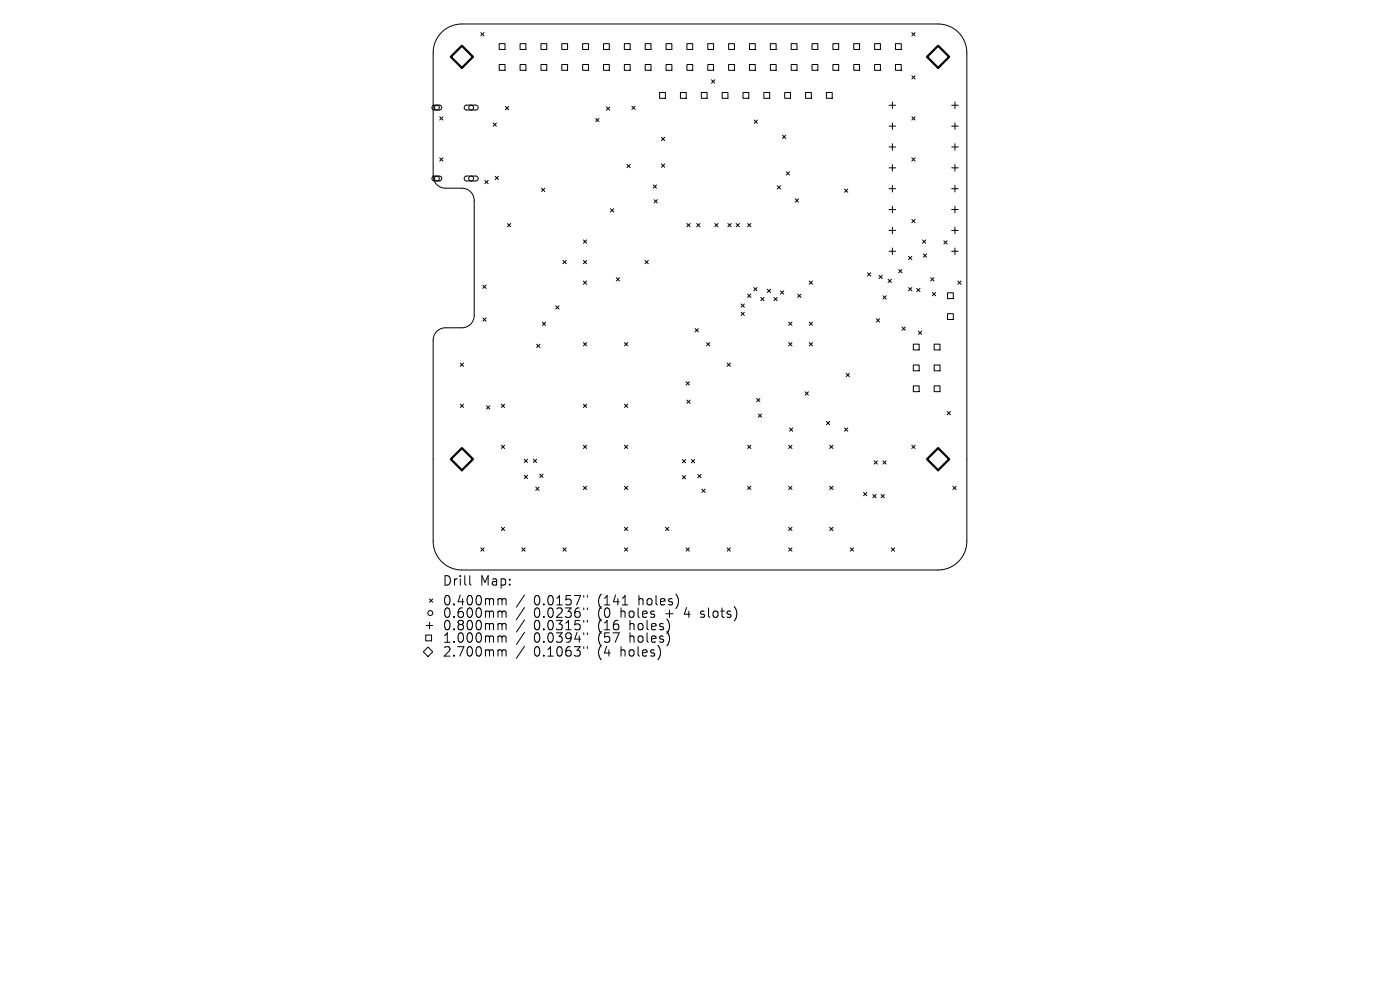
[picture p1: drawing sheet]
<svg xmlns="http://www.w3.org/2000/svg" width="297mm" height="210mm" viewBox="0 0 297 210" stroke-linecap="round" stroke-linejoin="round" font-family="sans-serif">
<defs><g id="words">
<g font-size="2.8">
<text x="93.8" y="124.5">Drill</text>
<text x="101.8" y="124.5">Map:</text>
<text x="93.8" y="128.7">0.400mm</text>
<text x="93.8" y="131.3">0.600mm</text>
<text x="113.3" y="128.7">0.0157&quot;</text>
<text x="113.3" y="131.3">0.0236&quot;</text>
<text x="127" y="128.7">(141</text>
<text x="127" y="131.3">(0</text>
<text x="131.9" y="131.3">holes</text>
<text x="135.7" y="128.7">holes)</text>
<text x="141.7" y="131.3">+</text>
<text x="145.9" y="131.3">4</text>
<text x="149.5" y="131.3">slots)</text>
<text x="93.8" y="134">0.800mm</text>
<text x="93.8" y="136.6">1.000mm</text>
<text x="113.3" y="134">0.0315&quot;</text>
<text x="113.3" y="136.6">0.0394&quot;</text>
<text x="127" y="134">(16</text>
<text x="127" y="136.6">(57</text>
<text x="133.8" y="134">holes)</text>
<text x="133.8" y="136.6">holes)</text>
<text x="93.8" y="139.6">2.700mm</text>
<text x="113.3" y="139.6">0.1063&quot;</text>
<text x="127" y="139.6">(4</text>
<text x="131.9" y="139.6">holes)</text>
</g>
</g></defs>
<g fill="none" stroke="#000" stroke-width=".21">
<path d="M93.7 6.9a6.1 6.1 0 0 1 4.3-1.8h101a6.1 6.1 0 0 1 6.1 6.1v103.6a6.1 6.1 0 0 1-6.1 6.1h-101a6.1 6.1 0 0 1-6.1-6.1v-42.7a2.61 2.61 0 0 1 2.6-2.6h3.5a2.61 2.61 0 0 0 2.6-2.6v-24.4a2.61 2.61 0 0 0-2.6-2.6h-3.5a2.61 2.61 0 0 1-2.6-2.6v-26.1a6.1 6.1 0 0 1 1.8-4.3zM102 6.9l.7 .7M102.7 6.9l-.7 .7M105.9 9.3h1.2v1.2h-1.2zM105.9 13.7h1.2v1.2h-1.2zM110.3 9.3h1.3v1.2h-1.3zM110.3 13.7h1.3v1.2h-1.3zM114.8 9.3h1.2v1.2h-1.2zM114.8 13.7h1.2v1.2h-1.2zM119.2 9.3h1.2v1.2h-1.2zM119.2 13.7h1.2v1.2h-1.2zM123.6 9.3h1.2v1.2h-1.2z"/>
<path d="M123.6 13.7h1.2v1.2h-1.2zM128 9.3h1.3v1.2h-1.3zM128 13.7h1.3v1.2h-1.3zM132.5 9.3h1.2v1.2h-1.2zM132.5 13.7h1.2v1.2h-1.2zM136.9 9.3h1.2v1.2h-1.2zM136.9 13.7h1.2v1.2h-1.2zM139.9 19.6h1.3v1.3h-1.3zM141.3 9.3h1.2v1.2h-1.2zM141.3 13.7h1.2v1.2h-1.2zM144.3 19.6h1.3v1.3h-1.3zM145.7 9.3h1.3v1.2h-1.3z"/>
<path d="M145.7 13.7h1.3v1.2h-1.3zM148.8 19.6h1.2v1.3h-1.2zM150.1 9.3h1.3v1.2h-1.3zM150.1 13.7h1.3v1.2h-1.3zM150.9 16.9l.7 .7M151.6 16.9l-.7 .7M153.2 19.6h1.2v1.3h-1.2zM154.6 9.3h1.2v1.2h-1.2zM154.6 13.7h1.2v1.2h-1.2zM157.6 19.6h1.3v1.3h-1.3zM159 9.3h1.2v1.2h-1.2zM159 13.7h1.2v1.2h-1.2z"/>
<path d="M162 19.6h1.3v1.3h-1.3zM163.4 9.3h1.3v1.2h-1.3zM163.4 13.7h1.3v1.2h-1.3zM166.5 19.6h1.2v1.3h-1.2zM167.8 9.3h1.3v1.2h-1.3zM167.8 13.7h1.3v1.2h-1.3zM170.9 19.6h1.2v1.3h-1.2zM172.3 9.3h1.2v1.2h-1.2zM172.3 13.7h1.2v1.2h-1.2zM175.3 19.6h1.3v1.3h-1.3zM176.7 9.3h1.2v1.2h-1.2zM176.7 13.7h1.2v1.2h-1.2z"/>
<path d="M181.1 9.3h1.3v1.2h-1.3zM181.1 13.7h1.3v1.2h-1.3zM185.5 9.3h1.3v1.2h-1.3zM185.5 13.7h1.3v1.2h-1.3zM190 9.3h1.2v1.2h-1.2zM190 13.7h1.2v1.2h-1.2zM193.4 6.9l.7 .7M193.4 16.1l.7 .7M194.1 16.1l-.7 .7M194.1 6.9l-.7 .7M91.8 22.4l.3-.1h1.2l.4 .3v.4l-.4 .3h-1.3l-.4-.3zM91.8 37.5l.3-.2 1.2 .1 .4 .2v.4l-.4 .4h-1.3l-.4-.4z"/>
<path d="M93.3 24.8l.7 .7M93.3 33.5l.7 .7M94 24.8l-.7 .7M94 33.5l-.7 .7M98.6 22.4l.4-.1h2l.3 .2 .1 .4-.4 .4h-2.1l-.4-.3zM98.6 37.5l.4-.2 2 .1 .3 .2 .1 .4-.4 .4h-2.1l-.4-.4zM102.9 38.3l.7 .7M103.6 38.3l-.7 .7M104.6 26.1l.7 .7M105 37.4l.7 .7M105.3 26.1l-.7 .7M105.7 37.4l-.7 .7"/>
<path d="M107.2 22.6l.7 .7M107.9 22.6l-.7 .7M114.9 39.9l.7 .7M115.6 39.9l-.7 .7M126.4 25.1l.7 .7M127.1 25.1l-.7 .7M128.6 22.7l.7 .7M129.3 22.7l-.7 .7M133 34.9l.7 .7M133.7 34.9l-.7 .7M134 22.5l.7 .7M134.7 22.5l-.7 .7"/>
<path d="M138.6 39.2l.7 .7M139.3 39.2l-.7 .7M140.3 29.1l.7 .7M140.3 34.8l.7 .7M141 29.1l-.7 .7M141 34.8l-.7 .7M160 25.5l.7 .7M160.7 25.5l-.7 .7M164.9 39.4l.7 .7M165.6 39.4l-.7 .7M166 28.7l.7 .7M166.7 28.7l-.7 .7"/>
<path d="M166.8 36.4l.7 .7M167.5 36.4l-.7 .7M188.6 22.3h1.4M188.6 26.8h1.4M188.6 31.2h1.4M188.6 35.6h1.4M189.3 21.6v1.4M189.3 26.1v1.4M189.3 30.5v1.4M189.3 34.9v1.4M189.3 39.3v1.4M193.4 24.8l.7 .7"/>
<path d="M193.4 33.5l.7 .7M194.1 24.8l-.7 .7M194.1 33.5l-.7 .7M201.9 22.3h1.4M201.9 26.8h1.4M201.9 31.2h1.4M201.9 35.6h1.4M202.6 21.6v1.4M202.6 26.1v1.4M202.6 30.5v1.4M202.6 34.9v1.4M202.6 39.3v1.4"/>
<path d="M107.7 47.4l.7 .7M108.4 47.4l-.7 .7M119.4 55.3l.7 .6M120.1 55.3l-.7 .6M123.8 59.6l.7 .7M123.8 50.9l.7 .7M123.8 55.3l.7 .6M124.5 50.9l-.7 .7M124.5 59.6l-.7 .7M124.5 55.3l-.7 .6M129.5 44.3l.7 .7M130.2 44.3l-.7 .7"/>
<path d="M130.7 58.9l.7 .7M131.4 58.9l-.7 .7M136.8 55.3l.7 .6M137.5 55.3l-.7 .6M138.7 42.4l.7 .7M139.4 42.4l-.7 .7M145.7 47.4l.7 .7M146.4 47.4l-.7 .7M147.8 47.4l.7 .7M148.5 47.4l-.7 .7M151.6 47.4l.7 .7M152.3 47.4l-.7 .7"/>
<path d="M154.4 47.4l.7 .7M155.1 47.4l-.7 .7M156.2 47.4l.7 .7M156.9 47.4l-.7 .7M158.6 47.4l.7 .7M159.3 47.4l-.7 .7M168.7 42.2l.7 .7M169.4 42.2l-.7 .7M171.7 59.6l.7 .7M172.4 59.6l-.7 .7M179.2 40.1l.7 .7M179.9 40.1l-.7 .7"/>
<path d="M184 57.9l.7 .7M184.7 57.9l-.7 .7M186.5 58.4l.7 .7M187.2 58.4l-.7 .7M188.4 59.2l.7 .7M188.6 40h1.4M188.6 44.5h1.4M188.6 48.9h1.4M188.6 53.3h1.4M189.1 59.2l-.7 .7M189.3 43.8v1.3M189.3 48.2v1.4"/>
<path d="M189.3 52.6v1.4M190.7 57.2l.6 .7M191.3 57.2l-.6 .7M192.7 54.4l.7 .7M193.4 54.4l-.7 .7M193.4 46.5l.7 .7M194.1 46.5l-.7 .7M195.7 50.9l.7 .7M195.9 53.9l.7 .7M196.4 50.9l-.7 .7M196.6 53.9l-.7 .7M197.4 58.9l.7 .7"/>
<path d="M198.1 58.9l-.7 .7M200.2 51.1l.7 .7M200.9 51.1l-.7 .7M201.9 40h1.4M201.9 44.5h1.4M201.9 48.9h1.4M201.9 53.3h1.4M202.6 43.8v1.3M202.6 48.2v1.4M202.6 52.6v1.4M203.2 59.6l.7 .7M203.9 59.6l-.7 .7"/>
<path d="M97.6 77l.7 .7M98.3 77l-.7 .7M102.4 60.5l.7 .7M102.4 67.4l.7 .7M103.1 60.5l-.7 .7M103.1 67.4l-.7 .7M113.8 73l.7 .7M114.5 73l-.7 .7M115.1 68.3l.7 .7M115.8 68.3l-.7 .7M117.9 64.9l.7 .7M118.6 64.9l-.7 .7"/>
<path d="M123.8 72.7l.7 .7M124.5 72.7l-.7 .7M132.5 72.7l.7 .7M133.2 72.7l-.7 .7M147.5 69.7l.7 .7M148.2 69.7l-.7 .7M149.9 72.7l.7 .7M150.6 72.7l-.7 .7M154.2 77l.7 .7M154.9 77l-.7 .7M157.2 64.5l.7 .7M157.2 66.2l.7 .7"/>
<path d="M157.9 64.5l-.7 .7M157.9 66.2l-.7 .7M158.6 62.4l.7 .7M159.3 62.4l-.7 .7M159.9 61l.7 .7M160.6 61l-.7 .7M161.4 63.1l.7 .7M162.1 63.1l-.7 .7M162.8 61.3l.7 .7M163.5 61.3l-.7 .7M164.2 63.1l.7 .7M164.9 63.1l-.7 .7"/>
<path d="M165.6 61.7l.7 .7M166.3 61.7l-.7 .7M167.3 68.3l.7 .7M167.3 72.7l.7 .7M168 68.3l-.7 .7M168 72.7l-.7 .7M169.2 62.4l.7 .7M169.9 62.4l-.7 .7M171.7 72.7l.7 .7M171.7 68.3l.7 .7M172.4 72.7l-.7 .7M172.4 68.3l-.7 .7"/>
<path d="M179.5 79.2l.7 .7M180.2 79.2l-.7 .7M185.9 67.6l.7 .7M186.6 67.6l-.7 .7M187.3 62.7l.7 .7M188 62.7l-.7 .7M191.3 69.4l.7 .7M192 69.4l-.7 .7M192.7 61l.7 .7M193.4 61l-.7 .7M193.8 73h1.2v1.2h-1.2zM193.8 77.4h1.2v1.3h-1.2z"/>
<path d="M194.5 61.2l.7 .7M194.8 70.2l.7 .7M195.2 61.2l-.7 .7M195.5 70.2l-.7 .7M197.8 62l.7 .7M198.2 73h1.2v1.2h-1.2zM198.2 77.4h1.2v1.3h-1.2zM198.5 62l-.7 .7M201 62.1h1.2v1.2h-1.2zM201 66.5h1.2v1.3h-1.2zM97.6 85.7l.7 .7M98.3 85.7l-.7 .7"/>
<path d="M103.2 86.1l.7 .7M103.9 86.1l-.7 .7M106.3 94.4l.7 .7M106.3 85.7l.7 .7M107 85.7l-.7 .7M107 94.4l-.7 .7M111.2 97.4l.7 .7M111.9 97.4l-.7 .7M113.1 97.4l.7 .7M113.8 97.4l-.7 .7M123.8 85.7l.7 .7M123.8 94.4l.7 .7"/>
<path d="M124.5 94.4l-.7 .7M124.5 85.7l-.7 .7M132.5 94.4l.7 .7M132.5 85.7l.7 .7M133.2 85.7l-.7 .7M133.2 94.4l-.7 .7M144.7 97.5l.7 .7M145.4 97.5l-.7 .7M145.5 81l.7 .7M145.7 84.9l.7 .7M146.2 81l-.7 .7M146.4 84.9l-.7 .7"/>
<path d="M146.7 97.5l.7 .7M147.4 97.5l-.7 .7M158.6 94.4l.7 .7M159.3 94.4l-.7 .7M160.5 84.5l.7 .7M160.9 87.8l.7 .7M161.2 84.5l-.7 .7M161.6 87.8l-.7 .7M167.3 94.4l.7 .7M167.5 90.8l.7 .7M168 94.4l-.7 .7M168.2 90.8l-.7 .7"/>
<path d="M170.8 83.1l.7 .7M171.5 83.1l-.7 .7M175.3 89.4l.7 .7M176 89.4l-.7 .7M176 94.4l.7 .7M176.7 94.4l-.7 .7M179.2 90.8l.7 .7M179.9 90.8l-.7 .7M185.4 97.8l.7 .6M186.1 97.8l-.7 .6M187.3 97.8l.7 .6M188 97.8l-.7 .6"/>
<path d="M193.4 94.4l.7 .7M193.8 81.9h1.2v1.2h-1.2zM194.1 94.4l-.7 .7M198.2 81.9h1.2v1.2h-1.2zM200.9 87.3l.7 .7M201.6 87.3l-.7 .7M102 116.2l.7 .7M102.7 116.2l-.7 .7M106.3 111.9l.7 .7M107 111.9l-.7 .7M110.7 116.2l.7 .7M111.2 100.8l.7 .7"/>
<path d="M111.4 116.2l-.7 .7M111.9 100.8l-.7 .7M113.7 103.3l.7 .7M114.4 103.3l-.7 .7M114.5 100.6l.7 .7M115.2 100.6l-.7 .7M119.4 116.2l.7 .7M120.1 116.2l-.7 .7M123.8 103.2l.7 .6M124.5 103.2l-.7 .6M132.5 103.2l.7 .6M132.5 111.9l.7 .7"/>
<path d="M132.5 116.2l.7 .7M133.2 103.2l-.7 .6M133.2 111.9l-.7 .7M133.2 116.2l-.7 .7M141.2 111.9l.7 .7M141.9 111.9l-.7 .7M144.7 100.9l.7 .7M145.4 100.9l-.7 .7M145.5 116.2l.7 .7M146.2 116.2l-.7 .7M148 100.7l.7 .6M148.7 100.7l-.7 .6"/>
<path d="M148.9 103.8l.7 .7M149.6 103.8l-.7 .7M154.2 116.2l.7 .7M154.9 116.2l-.7 .7M158.6 103.2l.7 .6M159.3 103.2l-.7 .6M167.3 111.9l.7 .7M167.3 103.2l.7 .6M167.3 116.2l.7 .7M168 103.2l-.7 .6M168 111.9l-.7 .7M168 116.2l-.7 .7"/>
<path d="M176 111.9l.7 .7M176 103.2l.7 .6M176.7 103.2l-.7 .6M176.7 111.9l-.7 .7M180.4 116.2l.7 .7M181.1 116.2l-.7 .7M183.2 104.5l.7 .7M183.9 104.5l-.7 .7M185.2 104.9l.7 .7M185.9 104.9l-.7 .7M186.9 104.9l.7 .7M187.6 104.9l-.7 .7"/>
<path d="M189.1 116.2l.7 .7M189.8 116.2l-.7 .7M202.1 103.2l.7 .6M202.8 103.2l-.7 .6M89.8 138.3l1-1 1 1-1 1zM90.3 134.7h1.3v1.2h-1.3zM90.4 132.7h1.4M91.1 127.1l.7 .7M91.1 132v1.4M91.8 127.1l-.7 .7M99.7 122.1v1.7l.2 .3M105.9 127l.5 .1 .1 .2"/>
<path d="M105.9 129.6h.3l.3 .3M105.9 132.3h.3l.3 .3M105.9 134.9h.3l.3 .3M105.9 137.8l.5 .1 .1 .2M106.5 127.3l.3-.3 .5 .1 .1 1.2M106.5 127.3v1M106.5 129.9v1.1M106.5 132.6v1M106.5 135.2v1M106.5 138.1v1.1M106.5 129.9l.3-.3 .5 .1 .1 1.3M106.5 132.6l.3-.3 .5 .1 .1 1.2"/>
<path d="M106.5 135.2l.3-.3 .5 .1 .1 1.2M106.5 138.1l.3-.3 .5 .1 .1 1.3M111.3 126.2l-1.7 2.6M111.3 128.9l-1.7 2.5M111.3 131.5l-1.7 2.6M111.3 134.1l-1.7 2.6M111.3 137.1l-1.7 2.6M123.8 126.3v.4M123.8 129v.3M123.8 131.6v.4M123.8 134.2v.4M123.8 137.2v.4"/>
<path d="M124.6 126.3v.4M124.6 129v.3M124.6 131.6v.4M124.6 134.2v.4M124.6 137.2v.4M132 128.3h1.2M148.6 130.9l.2 .1M148.7 129.7v.5"/>
<circle cx="92.7" cy="37.9" r=".52"/>
<circle cx="92.7" cy="22.8" r=".52"/>
<circle cx="100" cy="37.9" r=".52"/>
<circle cx="100" cy="22.8" r=".52"/>
<circle cx="91.3" cy="130" r=".52"/>
</g>
<path d="M98 9.7l2.3 2.4-2.3 2.3-2.4-2.3zM196.7 12.1l2.3-2.4 2.4 2.4-2.4 2.3zM98 95.1l2.3 2.3-2.3 2.4-2.4-2.4zM199 95.1l2.4 2.3-2.4 2.4-2.3-2.4z" fill="none" stroke="#000" stroke-width=".47"/>
<use href="#words"/>
</svg>
